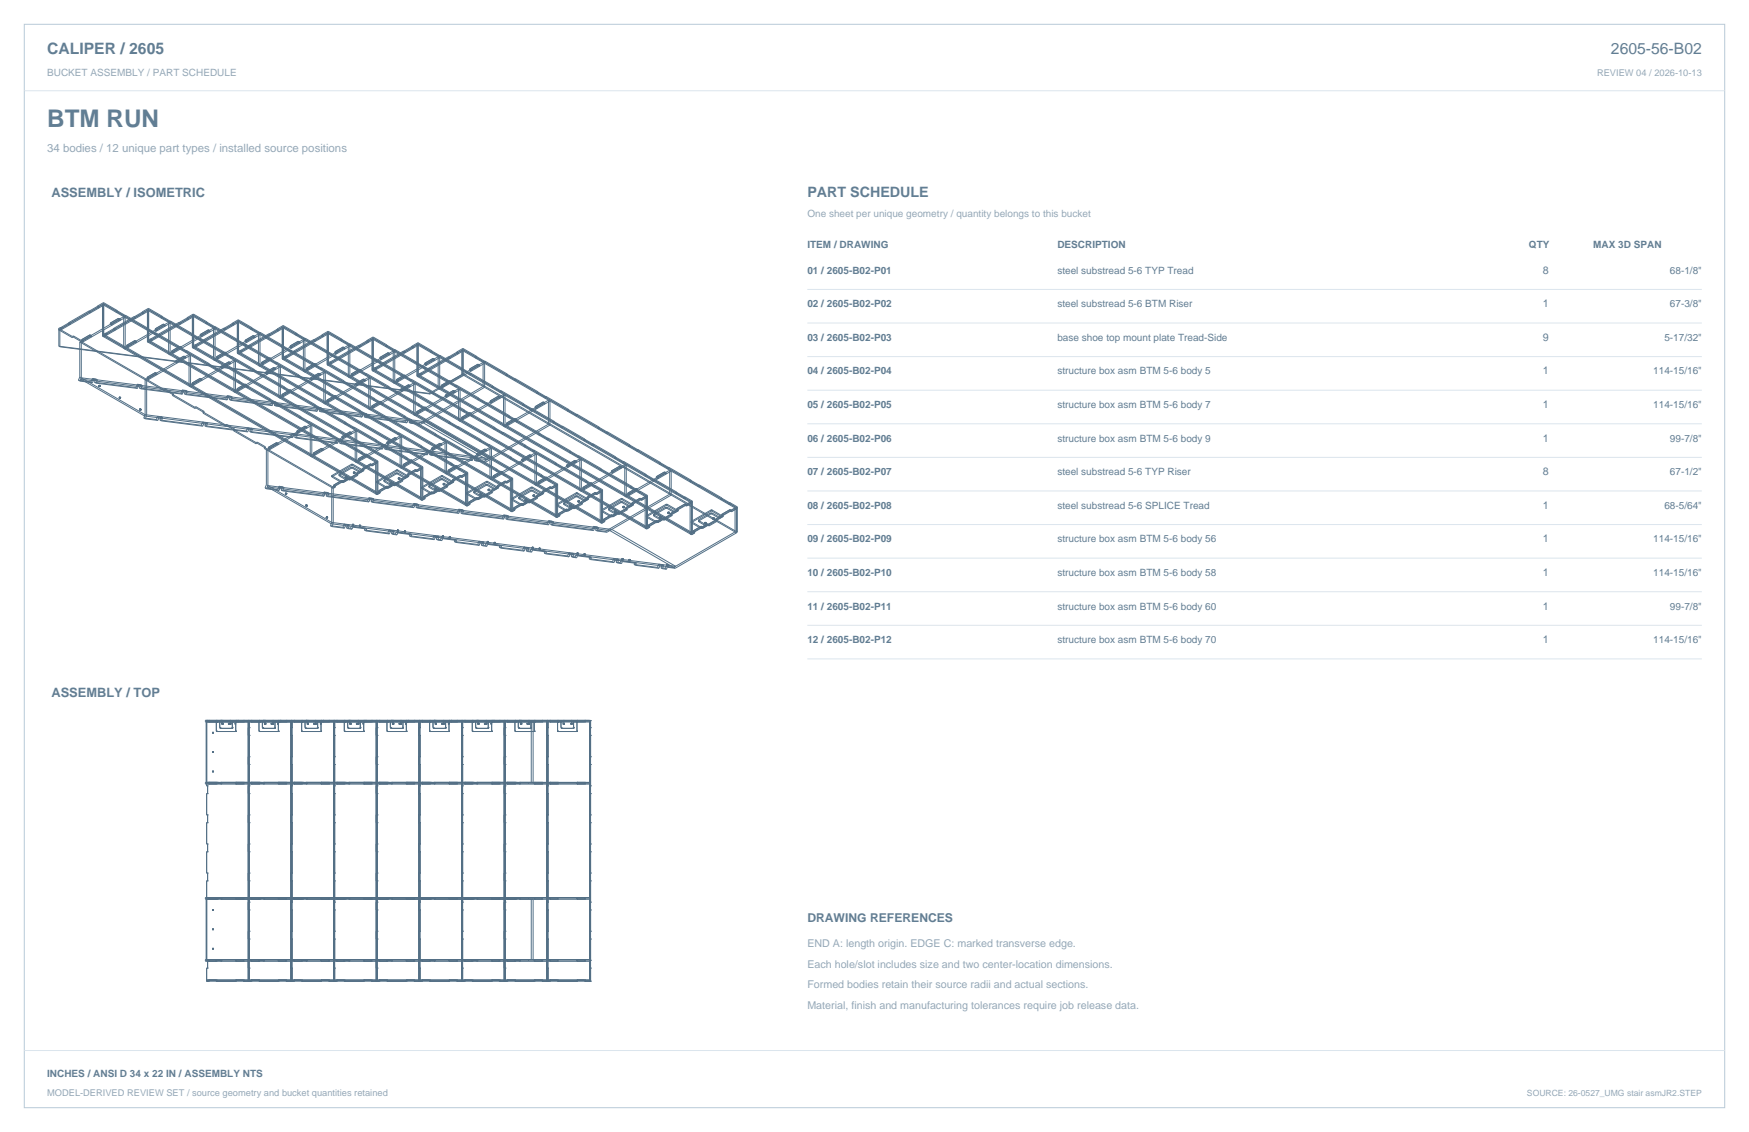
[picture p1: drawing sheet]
<svg xmlns="http://www.w3.org/2000/svg" width="864mm" height="559mm" viewBox="0 0 864 559" stroke-linecap="round" stroke-linejoin="round" font-family="sans-serif">
<defs><g id="words">
<text font-size="12" fill="#617e94" x="23" y="63">BTM RUN</text>
<g font-size="7.8" fill="#617e94">
<text x="23" y="27">CALIPER / 2605</text>
<text x="795" y="27">2605-56-B02</text>
</g>
<text font-size="7.1" fill="#617e94" x="399" y="97">PART SCHEDULE</text>
<g font-size="6.3" fill="#617e94">
<text x="25" y="97">ASSEMBLY / ISOMETRIC</text>
<text x="25" y="344">ASSEMBLY / TOP</text>
</g>
<text font-size="6" fill="#617e94" x="399" y="455">DRAWING REFERENCES</text>
<text font-size="5.6" fill="#93a8b9" x="23" y="75">34 bodies / 12 unique part types / installed source positions</text>
<g font-size="5.3" fill="#617e94">
<text x="762" y="135">8</text>
<text x="762" y="152">1</text>
<text x="762" y="168">9</text>
<text x="762" y="185">1</text>
<text x="762" y="201">1</text>
<text x="762" y="218">1</text>
<text x="762" y="235">8</text>
<text x="762" y="251">1</text>
<text x="762" y="268">1</text>
<text x="762" y="284">1</text>
<text x="762" y="301">1</text>
<text x="762" y="318">1</text>
</g>
<g font-size="5.3" fill="#93a8b9">
<text x="399" y="467">END A: length origin. EDGE C: marked transverse edge.</text>
<text x="399" y="478">Each hole/slot includes size and two center-location dimensions.</text>
<text x="399" y="488">Formed bodies retain their source radii and actual sections.</text>
<text x="399" y="498">Material, finish and manufacturing tolerances require job release data.</text>
</g>
<g font-size="4.9" fill="#93a8b9">
<text x="23" y="38">BUCKET ASSEMBLY / PART SCHEDULE</text>
<text x="399" y="107">One sheet per unique geometry / quantity belongs to this bucket</text>
</g>
<g font-size="4.9" fill="#617e94">
<text x="399" y="122">ITEM / DRAWING</text>
<text x="522" y="122">DESCRIPTION</text>
<text x="755" y="122">QTY</text>
<text x="787" y="122">MAX 3D SPAN</text>
<text x="399" y="135">01 / 2605-B02-P01</text>
<text x="522" y="135">steel substread 5-6 TYP Tread</text>
<text x="825" y="135">68-1/8&quot;</text>
<text x="399" y="152">02 / 2605-B02-P02</text>
<text x="522" y="152">steel substread 5-6 BTM Riser</text>
<text x="825" y="152">67-3/8&quot;</text>
<text x="399" y="168">03 / 2605-B02-P03</text>
<text x="522" y="168">base shoe top mount plate Tread-Side</text>
<text x="822" y="168">5-17/32&quot;</text>
<text x="399" y="185">04 / 2605-B02-P04</text>
<text x="522" y="185">structure box asm BTM 5-6 body 5</text>
<text x="816" y="185">114-15/16&quot;</text>
<text x="399" y="201">05 / 2605-B02-P05</text>
<text x="522" y="201">structure box asm BTM 5-6 body 7</text>
<text x="816" y="201">114-15/16&quot;</text>
<text x="399" y="218">06 / 2605-B02-P06</text>
<text x="522" y="218">structure box asm BTM 5-6 body 9</text>
<text x="825" y="218">99-7/8&quot;</text>
<text x="399" y="235">07 / 2605-B02-P07</text>
<text x="522" y="235">steel substread 5-6 TYP Riser</text>
<text x="825" y="235">67-1/2&quot;</text>
<text x="399" y="251">08 / 2605-B02-P08</text>
<text x="522" y="251">steel substread 5-6 SPLICE Tread</text>
<text x="822" y="251">68-5/64&quot;</text>
<text x="399" y="268">09 / 2605-B02-P09</text>
<text x="522" y="268">structure box asm BTM 5-6 body 56</text>
<text x="816" y="268">114-15/16&quot;</text>
<text x="399" y="284">10 / 2605-B02-P10</text>
<text x="522" y="284">structure box asm BTM 5-6 body 58</text>
<text x="816" y="284">114-15/16&quot;</text>
<text x="399" y="301">11 / 2605-B02-P11</text>
<text x="522" y="301">structure box asm BTM 5-6 body 60</text>
<text x="825" y="301">99-7/8&quot;</text>
<text x="399" y="318">12 / 2605-B02-P12</text>
<text x="522" y="318">structure box asm BTM 5-6 body 70</text>
<text x="816" y="318">114-15/16&quot;</text>
<text x="23" y="532">INCHES / ANSI D 34 x 22 IN / ASSEMBLY NTS</text>
</g>
<g font-size="4.6" fill="#93a8b9">
<text x="789" y="38">REVIEW 04 / 2026-10-13</text>
<text x="23" y="541">MODEL-DERIVED REVIEW SET / source geometry and bucket quantities retained</text>
</g>
<text font-size="4.2" fill="#93a8b9" x="754" y="541">SOURCE: 26-0527_UMG stair asmJR2.STEP</text>
</g></defs>
<path d="M12 12h840v535h-840z" fill="none" stroke="#b8cad8" stroke-width=".49"/>
<g fill="none" stroke="#dbe5ed" stroke-width=".49">
<path d="M12 45h840M399 143h441M399 159h441M399 176h441M399 193h441M399 209h441M399 226h441M399 242h441M399 259h441M399 276h441M399 292h441M399 309h441"/>
<path d="M399 325h441M12 519h840"/>
</g>
<g fill="none" stroke="#536f85" stroke-width=".49">
<path d="M34 159l1 1M34 160h1M34 159v1M35 160l-1-1-4 3M35 160h.1M44 153l1 1M44 154l-13 8M44 153l-10 6M44 153v1M45 154h-1M45 154l6-4 10 6M48 151l1 1"/>
<path d="M49 152l-14 8M51 149l136 79M51 149l-3 2M51 149v17M51 151l-2 1M54 159l1 1M54 159v1M55 159v1l-16 9M55 160v1l-1-1M57 154l1-1v1h-1zM58 153l-1 1 4 2M59 157v1"/>
<path d="M59 157l-5 2M59 158h.1M59 158l3-1v15M59 158l-4 2M59 158l-14 8M61 156h1M61 156v1l1-1M62 156l15 9M62 156h-1M66 157h1M66 156l1 1M66 157l-10 6h1v-1"/>
<path d="M66 156l-10 6M66 156v1M67 157h.1M67 157l-14 8M70 155h1M70 155l3-2 11 6M70 154h1M70 154v1M71 154v1l2-2v16l2-1M71 154l-4 3M71 155l-4 2M71 154v1"/>
<path d="M73 152l26 15v1l-4-3M73 152l-3 2M73 152v16M80 156v1zM80 156v1l4 2v-1v1M81 160l1 1M81 160h1M81 160l-4 2M84 159l15 8M88 159h1M88 160l-10 6M88 159l-10 6"/>
<path d="M88 159v1M89 159v1h-1M92 157h1M92 157l1 1M92 157h.1M93 157l-18 11M93 157v1l3-2v16l1-1M93 157l-4 2M93 158l-14 8M93 157v1M95 156l136 78v16M95 156v16"/>
<path d="M95 156l11 6v-1M95 155l7 4M95 155l-3 2M95 156l-3 1M95 155v16l136 78v-16M95 156h.1M102 159v1zM102 159l4 2M115 160h.1M115 160v1v-1M115 160l-4 2M117 159l136 78v16"/>
<path d="M117 159v15M117 159l-6 3M118 158l10 7 1-1M118 158l6 4M118 158l-3 2M118 158v15l135 79M118 158l-1 1M29 162l7 4M29 162v9M29 171l183 23M29 171h1M30 171l182 23"/>
<path d="M30 162h-1M30 162h.1M30 162h1M30 162l-1 1 7 4M31 162v1l-1-1M31 162l17-11v1l3-2v16M35 160l-5 3v8M36 166v1M36 166l5 3v-1M36 166l45 26M36 166h.1M39 169l42 24"/>
<path d="M39 169v17M40 168v1zM40 168h1M40 168h.1M44 165l1 1M44 165l-4 3M45 166h.1M45 166l-4 2M45 166l-5 3v18M51 165l136 78-1 1zM51 166v-16l135 79M51 166l135 78"/>
<path d="M51 166h.1M52 165h1M52 164l-1 1M52 165l-1 1M52 164v1M52 164l1 1M53 165l17-11v1l3-2v16M53 165l-2 1M53 165h.1M54 160l7-4v16M56 162h1M56 162v1"/>
<path d="M56 162l-4 3h1M57 162l-4 3M61 172h1M63 171v1M63 170v1M63 171l-2 1M63 171l-1 1M67 168v1M67 169l16-10v16l2-1M67 168l-4 2M67 169l-4 2M67 169h.1"/>
<path d="M73 162v1M73 162l4 3M73 168l135 78 2-1v1l-2 1v-16M73 169l135 78M73 169v-16l41 24M73 162h.1M73 168h.1M73 168l136 78v-16M74 167v1l-1 1M75 168l-1-1 1 1M75 168h.1M77 165h.1"/>
<path d="M77 165v-1v1M77 162v1M77 165l15 8M77 163l-14 9M77 163h.1M78 165l1 1M78 166h1M78 165v1M78 165l-5 3M79 166l-4 2M81 160v1l3-1v15l2-1M82 160l-5 3"/>
<path d="M82 161l-5 2M82 160v1M85 173l1 1M85 174h1M85 173v1M86 174h.1M87 178l1 1M88 179l-15 8M88 179h.1M88 171v1zM88 171l4 3M89 171h1"/>
<path d="M89 171l1 1M89 171l-4 2M90 171v1M90 171l-4 3M90 172l-4 2M91 176h1M91 176l1 1M91 176l-4 2M92 177l2-2v16l6-3M92 176v1M92 176l-4 3M92 177l-4 2"/>
<path d="M92 174h.1M92 173v1M92 174l15 8M92 173h.1M95 165v1zM95 172l136 78M96 170l-1 1 135 78 2-1v1l-2 1v-16M96 170h1M96 171l-1 1M96 171h1M96 170v1M97 171h.1"/>
<path d="M97 171l-2 1M97 170v1M99 167v1M99 166h1M99 165l1 1M99 166l6-4v16l2-1M99 165v1M99 166l-14 8M99 168l15 8M99 167l11 7M99 167h.1M100 166h.1"/>
<path d="M100 166l-10 6M101 168v1M101 168h.1M101 168l-4 2v1M101 169v-1l-4 2M101 169l-4 2M103 180v-1v1zM103 163h1M103 163l1 1M103 163l-4 2M103 180l4 2M104 163v1"/>
<path d="M104 164l2-2v16l2-1M104 164l-4 2M104 163l-4 3M106 162l15 8M106 161l11 7M106 161v1M107 176l1 1M107 176v1M107 177h1M108 177h.1M110 174h.1M110 174l4 2z"/>
<path d="M111 163h.1M111 163l-10 5M111 162v1l-14 7M111 174l1 1M111 174h1M111 174l-4 2M111 162v1M111 163l7-4v16l5-3M111 163l-10 6M112 174v1M112 174l-4 3M112 175l-4 2"/>
<path d="M113 179l1 1M113 179h1M113 179l-18 11M113 179l-4 2M113 179h.1M114 179v1M114 179l-4 2M114 180l-14 8M114 177l94 54M114 176v1M114 177l15 8M114 176l11 6"/>
<path d="M114 176h.1M114 177h.1M115 160l-14 8M116 178v15h1M116 178h.1M116 178l-3 1M116 178l-2 2M116 178v16l2-1M117 174l136 79M117 168v1v-1M117 168h.1M117 168v1v-1l4 2"/>
<path d="M119 174h-2M119 173l-2 1 136 78M119 173v1M119 173h.1M121 170v1M121 169h1M121 168h1M121 169l7-4v15l5-3M121 168v1M121 169l-14 8M121 171l15 8h1l-4-2h-1M121 171h.1"/>
<path d="M121 170l12 6M121 170h.1M122 169l6-4v16l6-3M122 168v1M122 169l-10 6M123 171h.1M123 171v1M123 171l-6 3M123 171l-4 2M124 162v1zM124 162l4 3M125 166h1"/>
<path d="M125 166l1 1v-1M125 166l-4 2M126 166l-4 2M128 164v1M128 165l15 8M128 165h.1M129 164l11 7M129 164l-1 1M129 179l1 1v-1M129 179h1M132 177h.1M133 176v1"/>
<path d="M133 176l-1 1M133 165l-10 6M133 165l-14 8M133 177h1M133 177l1 1M133 177h.1M133 177l-4 2M133 165h.1M133 165v1v-1M134 177v1M134 177l-4 2M137 179l14 9h1"/>
<path d="M137 179l11 6M137 179h.1M137 179l-1 1 1-1M137 163h.1M137 163l3-1v16M137 163l-4 2M137 163v-1v1M137 163l-14 9M139 177l136 78M139 177v-15l136 78v15M139 177l1 1M140 171h-1"/>
<path d="M140 171l4 2h-1M140 161l132 76M140 161l10 6M140 161l-3 2M140 161l-17 10M140 161v15M140 161l-7 4M140 176l135 79M140 176l-1 1M141 176v1M141 176l-2 1M141 176h.1"/>
<path d="M141 177l-1 1M143 173v1l1-1M143 171h1M143 171h.1M143 171l-10 6M144 173l14 9h1M144 173l11 6M144 173h-1M144 173h.1M144 171v1l-1-1M145 173v1M146 174h-1"/>
<path d="M146 174l-1-1v1M146 174l-5 2M146 165h1h-1zM146 165l4 2h1M147 165h-1M147 168l1 1M147 169h1M147 168l-4 3M147 169l-4 2M147 168v1M147 169l3-1v15M148 169l3-1v16"/>
<path d="M148 169h.1M148 169l-4 2M148 169l-14 9M150 167v1h1M151 168l14 8v1l1-1M151 167v1M151 167h-1M154 180l4 2h1M154 180h.1M154 180l1-1 4 3M155 179v1M155 179l-1 1"/>
<path d="M155 168l-10 6M155 168l-14 8M155 179l1 1M155 179l-5 4M155 179l-4 3M156 168v1l-1-1M156 168h-1M156 180h.1M156 180l-4 2M159 166h1M159 166l3-2 10 6M160 166h.1"/>
<path d="M160 166l2-1v15h2M160 166l-4 2M160 166l-19 11M160 166l-1-1v1M161 174l1-1v1h-1zM162 179l135 79M162 164v16M162 164l37 22M162 164l-3 2v-1M162 173l-1 1 4 2h1M162 179h.1M162 164l26 15"/>
<path d="M162 164l-21 12M162 164v15M162 179l136 78M163 179h1M163 179h-1M163 179l1 1M164 179v1M165 174l1 1v-1M165 174h1M166 176l14 9M167 176l1 1h-1M167 176v1"/>
<path d="M167 177v-1l-5 4M168 177h.1M168 168l1-1v1h-1zM168 168l4 2h1M169 168h-1M169 172h1M169 171l1 1M169 171l-4 3M169 172l-14 8M169 171v1M169 172l3-2v16l1-1M170 172l3-1v16l1-1"/>
<path d="M170 172h.1M170 172l-18 11M170 172l-4 2M172 170h1M172 170v1l1-1M173 170l14 9M177 171h1M177 170l1 1M177 171l-10 6M177 170l-10 6M177 170v1M177 171l-13 8"/>
<path d="M178 171h.1M178 171l-14 9M181 168l1 1M181 169h1M181 168v1M181 169v-1l-4 2M182 169l2-1v15l2-1M182 169l-4 2M183 176h1v1h-1zM184 167l135 79M184 167v16l1-1M184 167l-6 4"/>
<path d="M184 176l-1 1 4 2h1M184 167l11 6M184 166l7 4M184 167h.1M184 166l-3 2M184 167l-3 2M184 166v16l136 78v-15M187 179h1M188 176v1M188 179l15 9M188 179l11 6M188 179h-1"/>
<path d="M188 179h.1M188 177l-14 9M188 177h.1M189 180h1M191 170v1M191 170l-1 1h1M191 171v-1l4 3M192 174v1M192 174v1l2-2v16l2-1M192 174l-4 2M192 175l3-1v15l1-1M192 175h.1"/>
<path d="M192 175l-19 10M192 175l-4 2v-1M192 175l-4 2M195 173h.1M195 173l15 9v-1M195 173l11 6M200 174h-1l-10 6M200 174l-1-1v1l-10 6v-1l-4 2v1M200 174h.1M200 174l-10 6v-1M203 171v1l3-2v16l6-4v1M203 171h1"/>
<path d="M203 171l-14 8v1M204 172l3-2v16l5-3M204 171v1M204 171l-4 3M204 172l-4 2M206 179v1zM206 179l4 2M206 170v16M206 170l136 78M206 170l11 6M206 169l7 4M206 170h.1"/>
<path d="M206 170l-3 1 1 1M206 169l-3 2M206 169v16l136 78v-16M210 180l6-4v16l6-3M210 180h1M210 179l1 1M210 179v1M210 180l-14 8M211 180h.1M213 173v1v-1M213 173v1M213 173l4 3"/>
<path d="M214 177h1M214 177l1 1M214 177l-4 2M215 178l2-1v15l6-3M215 177v1M215 178l-4 2M215 177l-4 3M217 176h.1M217 176l15 9v-1l-4-2M217 175v1M217 175l11 7M222 176v1l-11 5"/>
<path d="M222 176l-11 6M222 176h.1M222 177h.1M222 176l7-3 10 6M222 176v1M222 177l7-4v12l-17 9M222 177l-10 6M226 174v1zM226 174l-4 2M228 173v12M229 172l116 68M229 172l-3 2"/>
<path d="M229 172v12M235 176v1zM235 176l4 3M236 180l1 1M236 180h1M236 180l-4 2M239 179v-1v1M239 179h.1M239 179l15 8v1h1M239 178v1M39 188h.1M39 188h6"/>
<path d="M39 186l33 19M39 186v2M39 188l7 1M40 187l119 15M40 187l-1 1M45 188l1 1M46 187v2M46 187l-1 1M46 187h2l-1 1M46 188l-6-1 31 18 7 1M46 188h1M46 187v1"/>
<path d="M47 189h.1M47 189l20 2M47 189v-2l1 1-1 1M47 189l21 3M47 188l21 3M49 191h.1M49 190h.1M49 190v1M49 190h1M50 190h-1M50 190h.1M59 197h.1"/>
<path d="M59 196h.1M59 196v1M59 196h1M60 196h.1M60 196l-1 1M67 191l1 1M68 190h1l-1 2M68 190l-1 1M68 190h2M68 191v-1h2v1M68 191h2M69 192h1"/>
<path d="M69 192l20 2M70 190v2M70 190l-1 2M70 192l20 3M70 191l22 3M73 187h.1M73 186v1M73 187h-1v18M73 187l-1 1v17M77 184h.1M77 184v1M77 185l-4 2"/>
<path d="M77 184l-4 2M77 185l16-10v16l2-1M77 184l-4 3M81 192v1M82 192l4 2M82 192h-1M82 192v1M82 193l14 8M82 193h-1M85 195l11 7M86 194l-1 1M89 194l1 1"/>
<path d="M90 193h1l-1 2M90 193h2M90 193l-1 1M90 194v-1h2v1M91 194l1 1M91 194l20 3M92 193v2M92 193l-1 1M92 195l20 2M92 194l21 2h-1M95 189l1 1M95 189v1"/>
<path d="M96 190h-1M99 187h1M99 187l1 1M99 187l-4 2M100 187v1M100 187l-4 3M107 182h.1M107 182v1v-1M107 182l15 9M109 181l1 1v-1M109 181h1M111 197h1"/>
<path d="M112 195l1 1-1 1M112 195l2 1M112 195l-1 2M112 196h1h1M112 196h2M113 197l1 1M113 197l21 3M114 196h1l-1 2M114 196l-1 1M114 198l20 2M114 196l21 3h-1M117 192h1"/>
<path d="M117 193h1M117 192v1M118 192v1M118 189v-1v1zM118 189l4 2M118 189h.1M118 188v1M121 190h1M121 190l1 1M121 190l-4 2M122 190v1M122 191l-4 2"/>
<path d="M122 190l-4 2M122 191h.1M122 191l15 9h1M125 183v-1v1zM125 182v1l4 2M125 182l5 3h-1M129 185v1l1-1M130 185l14 9h1M130 185l11 6M130 185h-1M130 185h.1M131 184l1 1"/>
<path d="M131 184l7-3v15l5-3M131 184h1M131 184h.1M131 184l-14 9M132 184v1M132 185l-10 6M133 197v1l1-1h-1l4 3 1-1v1M134 200h.1M135 198l1 1h-2zM135 199l-1 1M135 181l1 1M135 181l-4 3"/>
<path d="M136 182l2-1v16l6-4M136 182l-4 2M136 182h.1M136 182l-4 3M136 198l1 1-1 1M136 198h-2v2M136 198l-1 2M137 199l20 3M138 200l14 8M139 195l1 1v-1M139 195h1M141 191l-1 1 4 2 1-1"/>
<path d="M141 191l-1 1v-1M141 191l4 3M143 193h1M143 192l1 1M143 192v1M143 192l-4 3M144 193h.1M144 193l-4 2M145 194l14 8M145 193l11 7M145 193v1M148 185l-1 1v-1"/>
<path d="M148 185l-1 1M148 185l4 3M150 183l1 1M151 182l1 1M151 182h1M151 182h.1M152 188l14 9M152 188h.1M152 187l11 7M152 187l-1 1h1M152 187v1M152 182v1"/>
<path d="M152 183l-1 1M153 187h1M153 187h.1M153 187l-10 6M154 187v1l-1-1M155 180l-4 2M157 185l3-2v16l1-1M157 184l-4 3M157 184l1 1M157 185h1M157 184v1M157 185l-4 2"/>
<path d="M158 185l3-1v15l5-3M158 185h.1M158 185l-4 2M158 185l-14 8M159 182l14 9M159 182h.1M159 182l11 6M161 198h1M161 198h.1M162 180l135 78M162 198v1l-1-1M162 194h1l-1 1z"/>
<path d="M162 194h1l4 2-1 1M165 195l1 1M165 195l-4 3M166 196h.1M166 196l-4 2M166 197h.1M167 197l14 8h1l-4-2M167 196l11 7M167 196l-1 1M167 197h-1M167 196v1M169 188h1v1h-1z"/>
<path d="M169 188h1l4 2-1 1zM173 191h.1M173 185h1M173 185l1 1M173 185h.1M174 191l15 8v1M174 190l11 7M174 190l-1 1M174 190v1M174 185v1M175 189l1 1M175 189v1"/>
<path d="M175 190l7-4v16l2-1M176 189v1l-15 8M176 190h-1M177 183v-1l-1 1M177 182l-1 1 4 2M178 182v1M178 182l-5 3M178 183h.1M178 183l-4 2M180 187v1M180 187l-5 2M180 188l3-1v15l1-1"/>
<path d="M180 188h.1M180 188l-4 2M180 188l-14 8M180 185l1-1v1M180 185h1M181 185h-1M181 185l15 8v1M185 197l-1 1M185 197l4 2M185 197h-1l4 2M185 182l-1 1 135 78M185 181l1 1"/>
<path d="M185 181l-1 1 135 78M185 182h1M185 181v1M186 182h.1M188 198v1M188 199l-4 2M188 198l-4 2M188 199h.1M188 199v1h1M189 200l15 8v1v-1M189 199l64 37M189 199h-1"/>
<path d="M189 199v1M190 180v-1l-4 3M190 180l-4 2M192 191v1zM192 191l4 3v-1v1M196 188h.1M196 187v1M196 194l15 8M198 192v1M198 193h.1M198 193l-14 8M199 186l98 57"/>
<path d="M199 185v1M199 185l4 2v1M199 185l4 3M200 185v1M200 185l-4 2M200 186h.1M200 186l-4 2M202 191h1M202 190v1M202 191l2-2v16l2-1M202 190h1M202 190l-4 2"/>
<path d="M202 191l-14 8M202 190v1l3-2v16l2-1M203 190l-5 3v-1M203 191l-5 2M203 190v1M203 188h.1M203 188l15 8M203 187l11 7M203 187v1M206 186l135 78M207 200h.1M207 200l4 2"/>
<path d="M207 184l-1 1 135 78 8-4M207 185l-1 1M207 184v1M207 184l1 1M208 185h-1M210 182l15 9v-1M210 181l11 7M210 181v1M211 180l-11 6M211 182l1 1M211 182h1M211 182h.1"/>
<path d="M212 194h.1M212 182l-4 3M212 182v1M214 194l4 2zM214 194v1v-1M214 194h.1M218 196v1M218 190l1 1M218 197l15 8v1v-1M218 196l11 6M218 196h.1M220 196h1"/>
<path d="M220 195v1M220 196l6-4v16l6-4M220 195l1 1M220 196l-14 8M221 196h.1M221 196l-10 6M221 188v1zM221 188l4 2M221 188h.1M222 189h1M222 188h1M222 188l-4 2"/>
<path d="M222 188v1M223 188v1M223 188l-4 3M224 193h1M224 193l1 1M224 193l-4 2M225 193v1M225 194l2-2v16l2-1M225 194l-4 2M225 193l-4 3M225 190v1zM225 190l15 9"/>
<path d="M225 190l11 6M228 185v-12l136 78M228 185l136 78M228 182v1v-1M228 182h.1M229 184l135 79M229 184l-1 1M232 182l1 1M232 183l7-4v12l-32 18M232 182v1M232 183l-20 11M232 185l15 8v1v-1"/>
<path d="M232 184l11 7M232 184v1M233 183h-1M236 196v1M236 197l4 2M237 181l2-2v12l-31 19M237 180v1M237 180l-4 3M237 181l-14 8M240 199v1v-1M240 199l15 9h1M240 199l12 6"/>
<path d="M240 199h.1M242 198l1 1M242 198h1M242 198h.1M242 198l-10 6M243 199l6-4v16l2-1M243 198v1M243 199l-10 6M243 191l4 2M243 191h.1M246 196l3-1v15l5-3M246 196h1"/>
<path d="M246 196l-4 2M246 196h.1M247 196v1l-1-1M247 196l-4 2M247 193l15 9M247 193h.1M247 193l12 6M250 185l4 2h1v1M250 185h.1M251 185l-1 1v-1M255 188l14 8M258 200l1-1-1 1z"/>
<path d="M258 200l1-1 4 3h-1zM265 194l1-1-1 1zM266 194h-1l4 2h1M268 199h1M268 198l1 1M268 198l-4 3M268 198v1M268 199l-4 2M268 199l3-1v11l-32 19M269 199l-4 2M269 199h.1M269 199l3-1v12l-32 18"/>
<path d="M269 199l-4 3M269 196v1l1-1M270 196l14 9M270 196h-1M270 196h.1M69 202h.1M69 202v1M69 203h.1M69 202h1M70 202h.1M70 202l-1 1M71 206l6 1"/>
<path d="M71 206l1 1M72 205l141 18v1l-2-1M72 205l-1 1M72 207l6 1M72 205v2M77 207l1 1M78 206h2v1M78 206l2 1M79 206l-1-1-1 2M79 206l-1 2M79 206h1M79 207l1 1"/>
<path d="M79 207l20 3M80 208l20 2M80 207l-1-1 21 3M80 206l-1 1M80 206v2M96 201v1M97 201l4 2M97 201l14 9M97 201h-1M97 201l-1 1M97 201h.1M99 210h1"/>
<path d="M100 209l22 3M100 209h2h-1M100 204l11 6M101 209l-1-1-1 2M101 209h2M101 209l-1 1M101 203l-1 1M101 210l1 1M101 210l21 3M102 211l20 2M103 209h-1l-1 1M103 209l-1 2"/>
<path d="M111 210h.1M112 209l4 3M112 209v1M112 210l14 9M112 209l-1 1M112 210h-1M115 213l11 6M116 212l-1 1M122 213h.1M122 212l1-1 1 1M122 212h2M123 212l-1-1v2"/>
<path d="M123 212h2M123 212l-1 1M123 213l21 3M123 213h1M124 213l20 3M124 212l21 3M125 212l-1-1-1 2M125 212l-1 1M126 219h.1M127 218l4 3M127 219h-1M127 218l-1 1"/>
<path d="M127 219l4 2M127 218v1M135 200h1M135 200l21 3M136 200l21 3M137 218v1M137 218v2v-1M137 218l-4 3M137 219l-4 2M144 216h.1M145 215v-1h2l-1 1M145 215h1"/>
<path d="M145 214h-1v2M145 214l2 1M145 214l-1 2M145 216h1M145 216l21 2M146 215h.1M146 215l21 3M146 214l1 1M146 214v1M146 214l-1 2M146 216l21 3M147 213v1v-1"/>
<path d="M147 213h.1M147 215l-1 1M148 206h1l-1 1zM149 206h-1l4 2M151 210v1M151 210l-4 3M151 211l-4 2M152 208h1l-1 1zM153 208l14 9v1l1-1M155 200h1l-1 1zM155 200h1l4 2-1 1zM156 203h1"/>
<path d="M157 201h2l-1 1h-1zM157 201v2M158 203h.1M158 203l20 2M158 201l1 1M158 201v2M158 201h-2v2M158 203l21 3M159 202l20 3M159 202l51 6 31 18-28-3-1 1M159 202l-1 1M159 202v1h1"/>
<path d="M160 203l14 8M160 202l11 7M160 202h-1M160 202v1M163 215l1-1v1h-1zM163 215l4 2M164 215h-1M166 218l1 1M167 217l-1 1M167 218h1M167 217h1M167 217v2"/>
<path d="M168 219h.1M168 219l20 2M168 217l14 9M168 219l21 3M168 218l21 2M169 217l-1 1M169 216l1 1v-1M169 216h1M169 217h-1v2M169 217h-2v1M169 217l-1 2M170 209h1h-1z"/>
<path d="M171 209h-1M171 209l4 2M173 213l1 1M173 213l-4 3M174 214l-4 2M174 211v1l1-1M175 211l15 9M175 211h-1M175 211l11 6M175 211h.1M178 203h.1M178 203h-1"/>
<path d="M178 205l1 1M179 204v1M179 204v2M180 206h1M180 206l20 2M180 204h1v2M180 204h-1l-1 1M180 204v2M181 206l20 3M181 204v1h-2M181 205l20 3M182 206l15 8-4-2"/>
<path d="M182 205l11 6M182 205l-1 1h1M182 205v1M184 201h.1M184 200v1M185 218l1-1 4 3M186 217l-1 1M190 220h.1M190 220l11 6M190 220v1M191 218l1 1M193 212v-1v1z"/>
<path d="M195 216h1M195 216l1 1M195 216l-4 2M196 217l2-1v15l23-13v16l1-1M196 216v1M196 217l-20 11v-15l-22 13v-16l-22 12v18M196 216l-4 3M197 214l15 9M197 214l11 6M197 214v1v-1M197 214h.1M200 206v-1v1z"/>
<path d="M200 206l4 2M200 206h.1M200 208l1 1M201 208h2v-1h-2l-1 1M201 207v1M202 207l-1 2M202 208l1 1M202 208l5 1M203 207l-1 1M203 209l5 1M203 208l6 1 31 18-5-1M203 207v2"/>
<path d="M204 208l15 9-4-2M206 203v1M206 203l1 1M206 204h1M207 204h.1M207 209l1 1M210 201h1M210 201l1 1M210 201l-4 2M211 201v1M211 202l-4 2M211 201l-4 3"/>
<path d="M211 202v1v-1M211 202h.1M211 202l15 9M215 214v1v-1v1M215 215h.1M217 219h1M217 219l3-1v16l1-1M217 219l-19 12v-16l-23 13v-16l-20 12M217 219l-4 2M217 219h.1M218 219v1l-1-1M218 219l-4 3"/>
<path d="M219 217l15 9M222 209v-1v1zM222 208v1l4 2M226 211h.1M226 211l15 9M228 206l1 1M229 207h.1M229 202v1M229 202v1l4 2M229 203l4 2M232 204h.1M232 204l1 1"/>
<path d="M232 204h1M232 204l-4 2M233 204v1M233 205l-4 2M233 204l-4 3M233 205l15 9M233 205l11 6M233 205h.1M237 217v1zM237 217l4 3v-1M241 220h.1M241 220l15 8"/>
<path d="M241 219v1M244 211v1zM244 211l19 12 1-1-4-2h-1M244 211v1M249 213l11 7M249 213l-1 1M250 209l1 1M250 209h1M251 209v1M251 205h1v1h-1zM251 206l1-1 4 3M254 207h1"/>
<path d="M254 207h.1M254 207l-4 2M255 207v1l-1-1M255 207l-4 2M256 208l14 9 1-1-4-2M256 208h-1h1M256 208l11 6M256 208h.1M260 220l-1 1v-1M260 220h-1M262 202v1l1-1M263 202l14 9h1"/>
<path d="M263 202h-1M263 202l11 6M263 202h.1M264 201h1M264 201h.1M264 201l1 1M264 201l-10 6M265 202l-14 8M265 201v1M267 214l-1 1v-1M267 214h-1M271 217l14 8"/>
<path d="M271 216l11 7M271 216l-1 1h1M271 216v1M273 208v1M273 208h1l4 3M273 208l4 3 1-1M274 208l-1 1M274 208h-1M278 211l14 8M278 210l64 37M278 210v1M280 202v1l1-1-1 1 4 2"/>
<path d="M284 205l1-1v1M284 205h1M285 205l14 8M288 217h1l-1 1zM289 217h-1l4 3 1-1M292 219h1v1M292 219v1h1M293 220l14 8M295 211h1l-1 1zM295 211l4 3 1-1M296 211h-1M299 213h1v1"/>
<path d="M299 213v1h1M300 214l15 8M310 220h1h-1zM311 220h-1l5 2M131 221l34 20M131 221l33 19M131 221h.1M132 239l33 19M132 239l-1 2M132 240l119 15M132 240v1M133 221h.1"/>
<path d="M133 221l-1 1v17M133 221v1v-1M155 224h.1M155 224v1v-1M159 221l1 1M159 221l-6 4v-16l-20 12M159 221l-4 3M160 222l-5 2M164 235h.1M164 235l5 3M164 235v1M164 236l5 2"/>
<path d="M165 239v1M165 239l1 1M165 240l-1 1v-1M166 240h.1M167 234l1 1M167 234h1M168 235h-1M168 234h-1M168 234h.1M168 235h.1M168 235l3 2M168 234l3 2v1"/>
<path d="M168 234v1M169 238h.1M169 237l-4 2M169 237l1 1M169 237v1M169 238h1M170 238l-4 2M170 238h.1M170 236h.1M170 235h.1M170 235v1M170 236h1"/>
<path d="M170 235l1 1M171 236h-1M171 235h-1M171 236h.1M171 235h.1M171 235v1M171 237l-2 1v-1M172 236l1 1M172 236l-8 4M172 236v1M172 237h.1M172 236h.1"/>
<path d="M173 231l-5 3M173 231h.1M174 231h-1M174 231h.1M174 229l-10 6M174 229v1M174 230l-10 5M174 230h.1M174 229h.1M174 229l5 3M174 230l5 2M174 231l4 2"/>
<path d="M175 234h.1M175 233h.1M175 233v1M176 234h1M176 234l1 1M176 234v1M176 235l-6 3M176 234h.1M176 235h.1M177 234v1M177 235l-4 2M177 226l1 2v-1"/>
<path d="M177 226l1 1M178 223h1v1h-1zM179 233l-10 5M179 232h.1M179 233h.1M179 232h1M179 231v2M179 231v1M179 223l-1 1 4 2h1M180 232h.1M180 232l-2 1M180 232l-3 2"/>
<path d="M181 224l1 1M181 224l-4 2M182 225h.1M182 225l-4 2M182 226h1M183 230l2-2v16l6-3M183 230l-7 4M183 229l-4 2M183 229l1 1M183 229v1M183 230h1M183 226l4 2"/>
<path d="M183 226h.1M183 226h-1M186 238h.1M186 238l5 3M186 238l5 2M186 229l-2 1M186 229v15M187 228h-1v16l2-1M187 228l-7 4-1-1M187 228l-3 2v-1M187 228v15M188 221l1 1"/>
<path d="M189 220h2v2M189 220l2 1M190 220l-1 2M190 220h-1l-1 1M190 238h.1M190 237h.1M190 237v1M190 221l1 1M190 221l20 3M190 238l3 2M190 237l3 2v1M190 220l15 9v-1"/>
<path d="M191 222l20 3M191 221l-1-1 21 3M191 220v1M191 240l-4 2M191 240v1M191 240h1M193 239h.1M193 238h.1M193 238v1M193 240l-1 1v-1M194 239l-3 2M194 239l-3 1"/>
<path d="M194 239l1 1M194 239v1M194 239h.1M194 240h.1M195 240h-1M195 239h-1M195 240h.1M195 239v1M195 239h.1M195 240v-1l-3 2M195 233l-5 4M195 233v1"/>
<path d="M195 234l-5 3M196 233h-1M196 234h-1M196 233v1M196 234h.1M196 233h.1M196 232l-10 6M196 232v1M196 233l-10 5M196 232h.1M196 232l5 3M196 233l5 2"/>
<path d="M196 234l4 2M196 233l4 3M197 236h.1M197 236v1M197 237h.1M198 236l1 1M198 237l-3 3M198 237h.1M199 237h.1M199 237l-4 3M199 229l1 1M200 236h.1"/>
<path d="M201 226v1zM201 226l4 2M201 235l-10 6M201 235h.1M201 235h1M201 234l1 1M201 234v1M202 235l-2 1M202 235h.1M202 235l-3 2M203 227h1M203 227l1 1v-1"/>
<path d="M203 227l-4 2M204 227l-4 3M205 229l4 2-3 2M205 232l-4 2M205 232h1M205 232l1 1M205 228v1M205 228l4 2M206 232v1M206 232l-4 3M208 220v1zM208 231v16l8-5 1 1"/>
<path d="M208 221v-1l4 3M208 231l-2 2M208 231v16M209 230l-11 6M210 224l1 1M211 222l-1 2M211 223h.1M212 223l-1 2M212 223h1v2M212 223h.1M212 240h.1M212 240v1"/>
<path d="M212 224l20 3M212 224l1 1M212 223l15 9v-1M212 222l11 7M212 222v1M212 223l21 3M213 225l20 2M213 221l1 1M218 236l-6 4M218 236v1M218 237l-6 3M218 236h.1"/>
<path d="M218 237h.1M218 235l-10 5M218 235l-10 6M218 235h.1M218 235l5 2M218 235l5 3M218 237h1M218 236h1M219 236l3 2v1l-3-2M219 236v1M219 239h.1M219 239v1"/>
<path d="M219 240h.1M219 239h1M220 239h.1M220 239h-1M220 239l1 1M220 239v1M220 240l-3 2M220 240h.1M221 240h-1M221 240h.1M221 233h1M221 233l21-12v15h1"/>
<path d="M221 232v1M221 232l1 1M222 233h.1M223 229l4 2M223 238l-10 6M223 237v1M223 238h.1M223 238h1M223 237h1M223 229v1v-1M223 229h.1M224 237v1"/>
<path d="M224 238l-3 2M225 230h1M225 230l1 1v-1M225 230l-4 2M226 230l-4 3M227 232l4 2-3 2M227 235l-4 2M227 235h1M227 235l1 1M227 231v1M227 231l4 2M228 235v1"/>
<path d="M228 235l-4 2M230 234v15l8-5v1M230 223v1M230 223l4 3M231 233l-11 6 1 1M232 227h1M233 225l-1 2M233 226l1-1 1 1M233 226h2M234 226l-1 1M234 226h2l-1 2M234 226h.1"/>
<path d="M234 227l1 1M234 227l5 1M234 226l15 8M234 225v1M235 226l-1 1M235 228h5M239 228h1M239 222l1 1v-1M239 222l-4 2v1h1v-1l4-2M239 222h1M240 239l-6 3M240 239v1"/>
<path d="M240 240l-6 3M240 239h.1M240 240h.1M240 238l-9 5M240 238l-9 6M240 238h.1M240 239h1M240 240h1M240 238h1M241 238h.1M241 239h.1M241 240h.1"/>
<path d="M241 239v1M241 238l4 2M241 238l4 3M241 240l3 2v-1M241 239l3 2M243 236l21-12v15l2-1M243 235h1M243 235v1M244 235v1h-1M245 232l4 2 4 3-3 1M245 232v1zM245 240v1"/>
<path d="M245 240h1M247 233h1M247 233l1 1v-1M247 233l-4 2M248 233l-4 2M249 234h1l-1 1zM249 238l-4 2M249 237l-4 3M249 237l1 1-4 2M249 238h1M249 237v1M250 238h.1"/>
<path d="M252 226h1l-1 1zM252 237v15M253 226h-1l4 3 1-1M253 237v16M253 236l-4 2M253 236v16M256 228h1v1l14 8M256 228v1M258 227v1M258 227h.1M258 228l-15 9v-16l-21 12M258 228l7-4v16l20-12"/>
<path d="M262 224v1M262 224v2v-1M262 224l-4 3M262 225l-4 2M264 223l14 8h1M264 222l11 7M264 222l-1 1h1M264 222v1M266 238h.1M266 238v1v-1M267 235l1-1v1h-1zM268 235h-1l4 2"/>
<path d="M270 235v1M270 235l-4 3M270 236l-4 2M270 236h.1M271 237v1l1-1M272 237l3 2M272 237h.1M272 237h-1M274 229h1l4 2M275 229h-1M275 229h.1M275 239l-3 2"/>
<path d="M275 239l-3 2v-1M275 239v1v15h1M275 239v16M279 231l14 9M279 231l11 6M279 231l-1 1 1-1M279 231h.1M280 230l1 1v-1M281 223h1l-1 1zM281 223h1l4 2h-1M284 227l1 1M284 228h1"/>
<path d="M284 227l-4 3M284 227v1M285 228l2-1v16l16-9M285 228h.1M285 228l-4 2h-1M285 225v1h1M286 226l14 8h1M286 225l11 6M286 225l-1 1M286 225v1M290 237l-1 1M290 237l4 3"/>
<path d="M292 238l1 1M292 238l-4 3M293 239l-4 2M293 240v1l1-1M294 240h.1M294 240l4 2M294 240h-1M297 231l-1 1M297 232l4 2M300 234v1l1-1M301 234l15 9M301 234l11 6"/>
<path d="M301 234h.1M302 232l1 2M302 232l1 1M303 233v1M303 226l1-1-1 1 4 2M306 231l2-2v16l23-13v12l-32 18M306 230l1 1M306 231h1M306 231l-20 11v-16l-16 10M306 230l-4 2M306 230v1M307 231l2-1v15l16-9"/>
<path d="M307 231l-4 2M307 231h.1M307 231l-4 3M307 228h1M307 228v1l1-1M308 228l15 9M308 228l-1 1M308 228h-1M315 222v1M315 223l15 8M315 222h.1M319 235h.1"/>
<path d="M319 235v-1v1M319 235l4 2M319 234v1M323 237l15 9M324 235l1 1M324 235v1M325 236h.1M326 229v-1v1l4 2M328 233l1 1M328 233h1M328 233l-4 2M329 234l2-1v11l-31 19"/>
<path d="M329 233v1M329 233l-4 3M329 234l-4 2M330 231h.1M330 231v1v-1M330 231l15 9M341 237v1zM341 237l4 3v-1M341 237h.1M345 240l15 8M345 239l11 7M345 239v1"/>
<path d="M131 241h1M131 241l6 1M132 241l6 1M137 242h1M138 240v2M138 240l-1 2M138 240h2v1M138 241l-6-1 32 19 6 1M138 241h2M138 240v1M139 242v-2l1 1v1M139 242h1"/>
<path d="M139 242l20 3M140 242l20 3M140 241l20 3M141 244h.1M141 243h.1M141 243v1M141 243l1 1M141 243h1M142 244h.1M142 243l-1 1M142 243h.1M142 243v1"/>
<path d="M151 250h.1M151 249h.1M151 249v1M151 249h1M152 249h-1M152 249h.1M152 249l-1 1M159 245h1M160 243h1l-1 2M160 243l-1 2M160 243h2M160 244v-1h2v1"/>
<path d="M160 244h2M161 245h1M161 245l20 2M161 256h.1M161 255h.1M161 255v1M161 256h1M161 255h1M162 255l-1 1M162 256h.1M162 255h.1M162 243v1v1"/>
<path d="M162 243l-1 2M162 255h-1M162 245l20 3M162 244l21 3h-1M163 260h6M163 260h1M164 258l141 18v1M164 258l-1 2M164 260l6 1M165 241v17M165 258l-1 2M165 240h1"/>
<path d="M165 240l-1 1v17M166 240l-1 1M170 260h2M170 260v-1h2v1M171 259l-1 2M171 259h-1l-1 1M171 259h1M172 260h-1l21 2M172 259l-1 2M172 259v2M174 259h.1M174 259v1"/>
<path d="M174 260h.1M174 259h1M175 259h.1M175 259l-1 1M177 260h.1M177 260h1M178 259h.1M178 260h.1M178 259l-1 1M178 259v1M181 247l1 1M182 246h1l-1 2"/>
<path d="M182 246h2M182 246l-1 1M182 247v-1h2v1M182 247h2M183 248h1M183 248l21 2M184 246h1l-1 2M184 246l-1 2M184 248l20 3M184 247l21 3-1-1M187 242l1 1M188 243l-2 1"/>
<path d="M188 243h.1M191 241h.1M191 240h.1M191 241h1M192 240l-4 3M192 240v1M204 250v1M204 249h1l-1 2M204 249h2M204 249v1M204 249h1h1v1M204 249l2 1"/>
<path d="M205 250l1 1M205 250l21 3M206 249l-1 1M206 249h1l-1 2M206 251l21 2M206 250l21 2M208 241h.1M208 240v1M208 240h.1M208 241l5 2M208 241l5 3M209 245l1 1"/>
<path d="M210 246l-2 1M210 246h.1M212 241h.1M212 241l4 2M212 240l4 2M213 243v1M213 244h.1M213 243h.1M213 243l-4 2M213 243h1M213 243l1 1M214 243l-4 3"/>
<path d="M214 243v1M215 241h.1M215 242h.1M215 241v1M215 241l1 1M215 241h1M216 242h-1M216 241h-1M216 241v1M216 242h.1M216 241h.1M216 242l-2 1v1l2-1"/>
<path d="M216 242v1M216 242h1M217 242h.1M217 243v-1l-3 2M220 240h1M221 240l-4 3M226 253h1M226 251l1 1v1M226 251l2 1M226 251v2M227 252h2h-1M227 252h1"/>
<path d="M228 253v1M228 253l20 3M228 252h1l-1 2M228 252v1M228 254l21 2M228 252l21 3M230 244h1M230 243h.1M230 244h.1M230 243h1M231 244h.1M231 244h-1"/>
<path d="M231 243h.1M231 243h-1M231 243l4 3M231 244l4 3M231 248h1M231 248l1 1M232 249l-1 1M232 248v1M234 243h.1M234 243v1M234 242v1M234 243l4 2"/>
<path d="M234 244l4 2M234 242v2M234 242h.1M235 246v1M235 247h.1M235 246h.1M235 246l-4 2M235 246h1M235 246l1 1M236 247h-1M236 247h.1M236 246l-4 2"/>
<path d="M236 246v1M237 244v1M237 244h.1M237 245h.1M237 244h1M238 244v1M238 244h.1M238 245h-1M238 244h-1M238 245h.1M238 245l-2 1v1l2-1M238 245v1"/>
<path d="M238 245h1M238 245l-2 2M239 245h.1M239 245l-3 2M241 242h.1M241 241v1M241 241h.1M241 242h1M241 241h1M242 242h.1M242 241v1M242 241h.1"/>
<path d="M242 242h-1M242 242l1 1M243 242l-4 3M243 242v1M243 243l-4 2M243 243h.1M243 242h.1M245 240h.1M245 241l-7 4M245 240l-3 2M245 241h.1M245 240l1 1"/>
<path d="M246 241v-1l-2 1M246 241l-3 2M246 240v1M248 256h1M249 254v1v1M249 254h1M249 254l-1 2M249 255v-1l2 1h-1M249 255h1M250 256h.1M250 256l20 3M250 254l1 1"/>
<path d="M250 254v2M250 256l21 3M250 255l21 3M251 255l51 6M251 255l-1 1M252 252l1 1M253 247h.1M253 246h.1M253 246l4 3M253 247l4 3M253 252h.1M254 251v1"/>
<path d="M254 252l-1 1M256 246h.1M256 245v1M256 245h.1M256 246l4 2M257 249v1M257 250h.1M257 249h.1M257 249h1M257 250h1M258 250h.1M258 249h.1"/>
<path d="M258 248l-4 3M258 248v1M258 248v2M258 249v1M259 247h.1M259 247h1M260 246l-1 1M260 246v1M260 247h.1M260 246h.1M260 248l-7 4M261 247v1"/>
<path d="M261 247l-9 5M261 248h.1M261 247h.1M261 248l-3 1M262 242l-6 3M262 243l-6 3M262 242h.1M262 242v1M262 242h1M262 240l-9 6M262 241l-9 6M262 240v1"/>
<path d="M262 241h.1M262 240h.1M263 241h-1M263 240h-1M263 242h.1M263 240v1M263 240h.1M263 241h.1M263 240l4 3M263 241l4 3M263 242v1M263 242l4 2"/>
<path d="M263 243l4 2M263 245h.1M263 244h.1M263 244v1M263 245h1M264 245h.1M264 244h-1M264 244v1M264 244h.1M264 245h-1M265 245l9-6v16l13-7M265 245h.1"/>
<path d="M265 245v1M265 245l-4 2M265 246h.1M265 246l-4 2M267 244l1-1v1l-1 1M267 244v1M267 244l-9 6M267 243v1M267 243h.1M267 244h.1M268 244h-1M268 243h-1"/>
<path d="M268 244h.1M268 243h.1M268 243v1M268 244l-3 1M270 259h1M271 257h1l-1 2M271 257h2M271 257l-1 2M271 258h2M271 257v1M272 240l-4 3M272 240v1l-4 2"/>
<path d="M272 259h1M272 259l20 2M273 257v1v1M273 257l-1 2M273 259l20 3M273 258h.1M273 257v1M273 258l20 3M275 250h.1M275 249v1M275 249h.1M275 249l5 3"/>
<path d="M275 250l5 2M275 255h.1M276 254v1M276 254h.1M276 255h-1M278 249h.1M278 248h.1M278 249h1M278 248l1 1M278 248v1M279 249h.1M279 249h-1"/>
<path d="M279 248h-1M279 249l3 2M279 248v1M279 248h.1M280 252h.1M280 251l-4 3M280 251l1 1M280 251v1M280 252h1M281 252l-6 3M281 252h.1M281 250h.1"/>
<path d="M281 249v1M281 249h.1M281 250h1M282 250h.1M282 250h-1M282 249h-1M282 249h.1M282 249v1M282 251l-2 1 2-1M282 251h.1M283 250v1M283 251h.1"/>
<path d="M283 250h.1M284 251l-3 1M284 251h-1l-3 1M284 245l-5 3M284 245l-5 4M284 245h.1M285 245h.1M285 245h-1M285 243l-10 6M285 244l-10 5M285 243h.1M285 243v1"/>
<path d="M285 244h.1M285 243l5 3M285 244l5 3M285 245l4 2M285 247h.1M285 247h1M285 248h.1M285 247v1M285 248h1M286 247h-1M286 248h-1M286 247h.1"/>
<path d="M286 248h.1M286 247v1M287 248l9-6v16l9-5 1 1M287 248h1M287 248l1 1M287 248h.1M287 249l-4 2M287 248l-4 2M287 248v1M287 249h.1M288 248v1M288 249l-4 2"/>
<path d="M288 241l1 1v-1M288 241h1M289 247l1-1-3 2M290 246v1M290 246h.1M290 247h.1M290 246h1M290 245v2M290 245l1 1M291 246l-3 2M291 246h.1M293 260h1l-1 2"/>
<path d="M293 260h2v1M293 260l-1 1M294 243l1 1-4 2M294 243l-4 2M294 243v1M294 244h1M297 252h.1M297 252l5 3M297 243l-2 1M297 243v15M298 242l-3 1v1M298 242l-1 1v15l2-1"/>
<path d="M298 257l-1 1M298 242l-3 2M298 242v15M298 256l1 1M299 257l-2 1M301 252h.1M301 251h.1M301 251v1M301 252l3 2v-1M301 251l3 2M302 255h.1M302 254l-4 2"/>
<path d="M302 254l1 1M302 254v1M302 255h1M303 254v1M304 252h.1M304 253h.1M304 252v1M304 253l-7 5M305 253v1M305 254h.1M305 253h.1M306 253v1"/>
<path d="M306 253h-1M306 253l-3 2M306 248l-5 3M306 248h.1M307 248h-1M307 248h.1M307 246l-10 6M307 247l-10 5M307 246h.1M307 246v1M307 247h.1M307 246l5 3"/>
<path d="M307 247l5 2M307 248l4 2M308 251h.1M308 250h.1M308 250v1M309 251h1M309 251l10-6v16l8-5 1 1M309 251l1 1M309 251v1M309 252l-4 2M309 251h.1M309 251l-3 2"/>
<path d="M310 251v1M310 252l-4 2M311 250h.1M311 250l2-1-2 1M312 250l-10 5M312 249h.1M312 249v1M312 249l-3 2M312 250h.1M312 248l1 1M312 240v1M312 240l-1 1h1"/>
<path d="M312 240l4 3M313 249l-3 2M313 249h.1M314 241l1 1M314 241l-4 2M314 241v1M315 242l-4 2-1-1M315 242h-1M316 243h.1M316 243l4 2-3 2v-1l3-1M316 246l-4 2M316 246h1"/>
<path d="M316 246l1 1M316 242v1M316 242l4 3M317 246l-4 3M317 246v1M319 245v16l2-1M319 255h.1M319 255l5 2M319 255l5 3M319 246l-2 1M319 246v15M320 259l1 1"/>
<path d="M321 260h.1M323 255h.1M323 254h.1M323 254v1M323 255l4 2M323 254l4 2M324 257v1M324 258h.1M324 257h.1M324 257l-4 2M324 257h1l-4 3M324 258h1"/>
<path d="M326 256h.1M326 255h.1M326 255v1M327 256l-2 1v1M327 257l-2 1M327 256v1M327 256h.1M327 256h1M328 256h.1M328 256v1M329 250l-6 4M329 251l-6 3"/>
<path d="M329 250h.1M329 251h.1M329 250v1M329 249l-10 6M329 249h.1M329 249l5 3M329 251h1M329 250h1M330 250v1M330 250l3 2M330 251l3 2M330 253v1"/>
<path d="M330 253h.1M330 254h.1M330 253h1M331 253h.1M331 253l-1 1M331 253h-1M331 253l1 1M331 254h1M331 253l10-5v16M331 253v1M331 254l-6 4M331 254l-7 4"/>
<path d="M331 254h.1M332 254h.1M332 254l-4 3M333 252v1M334 243v1zM334 252h.1M334 252l-3 1M334 252l-3 2M334 251l1 1M334 243l4 3v-1M335 251v1l-2 1M335 252l-3 2"/>
<path d="M338 246v-1v1M338 246h.1M338 249l-4 2M338 249l1 1M338 246l4 2M341 258h.1M341 257h.1M341 257v1M341 258l5 2M341 258l5 3M342 248l-3 2M342 248v16h-1"/>
<path d="M342 248h-1v16M342 247l-9 5M342 248l-3 2v-1M345 257h.1M345 257v1M345 258h.1M345 258l4 2M345 257l4 2v1M345 256v2M345 256v1M346 260l-4 2M346 260h1"/>
<path d="M346 260v1M348 259h.1M348 258h.1M348 258v1M348 258h1M349 258v1M349 258h.1M349 259h-1M349 258h-1M349 259h.1M349 260l-2 1M349 259h1"/>
<path d="M349 259l1 1M349 259l-3 2M350 259h.1M350 259l-3 2M350 259v1M351 253l-6 3M351 254l-6 3M351 253h.1M351 254h.1M351 253v1M351 252l-10 6M351 252l-10 5"/>
<path d="M351 252h.1M351 252h1M351 254h1M351 253h1M352 252l4 2M352 252h.1M352 252l4 3M352 254h.1M352 253v1M352 253h.1M352 253l3 2v1M352 254l3 2"/>
<path d="M352 256h.1M352 255v1M352 255h.1M352 256h1M352 255l1 1M353 256h.1M353 256h-1M353 257h1M353 256l1 1M353 256v1M353 257l-4 2M354 256v1"/>
<path d="M354 257l-4 2M354 257h.1M354 256h.1M354 257l-4 3M356 246v1zM356 246l4 2v1zM356 254v1M356 255l-3 2M356 254h.1M356 255h.1M356 254l1 1M356 254h1"/>
<path d="M357 254v1l-2 1M357 255l-3 2M357 254v1M360 249l4 2-3 2v-1l3-2M360 252l-7 4M360 252l1 1M360 252h1M360 252h.1M360 252l-4 2M360 252l3-1v12l-30 17M360 248l4 2M360 248v1v-1"/>
<path d="M360 248h.1M361 252l-4 2M361 252v1M364 251v12M364 251l-3 2M364 250v13M169 260l1 1M171 261h2M171 261h1M172 261h2M173 261h1M174 260l7 1"/>
<path d="M174 260v1M174 260h-1v1M180 262l12 1M180 262h1M181 262l11 2M181 261h-1v1M181 261v1M192 263v1M192 262l22 3M192 262h1h1M193 262h2M193 262h-1v1"/>
<path d="M193 262l-1 2M193 263l2 1M193 263l1 1M194 262h1M194 262l-1 1M194 264h2M195 262l-1 2M195 264h1M196 262h.1M196 263l7 1M196 263l-1 1M196 263v1"/>
<path d="M196 262h1M197 262h.1M197 262h-1M200 263h.1M200 262h.1M200 262v1M202 264l12 2M202 264l1 1M203 265l11 1M203 264h-1M203 264v1M214 266h.1"/>
<path d="M214 265h2M214 265h1h1M215 265h2M215 265l-1-1v2M215 265l-1 1M215 266h2M215 266l1 1M216 267h2M216 265l21 3M217 265h-1l-1 1M217 265l-1 2M217 266l1 1"/>
<path d="M218 265h.1M218 265h1M219 265h.1M219 264l-1 1M219 266l-1-1-1 1M219 266l6 1M219 266l-1 1M219 264h.1M219 265h-1M219 264v1M222 265h.1M222 265v1"/>
<path d="M222 266h.1M223 265h.1M223 265h-1M224 267l12 2M224 267l1 1M225 268l12 1M225 267v-1l-1 1M225 267v1M236 269h1M237 268h1M237 268v-1l2 1h-1M237 268h2"/>
<path d="M237 268v1M237 268v-1l-1 2M238 269h2M238 269h.1M238 269l2 1M238 268l21 3M239 268l-1-1v2M239 268l-1 1M240 269v1M240 268h.1M240 268h1M241 268h.1"/>
<path d="M241 267l-1 1M241 269l-1-1v1M241 269l7 1M241 269l-1 1M241 267h.1M241 267v1M244 268h.1M244 268h1M245 268h.1M245 268h-1M246 270l12 2M246 270l1 1"/>
<path d="M247 271l12 1M248 270l-1-1-1 1M248 270l-1 1M258 272h1M258 272l1-2v2M259 271h2M260 272h2M260 272h1M261 272l2 1M261 271h-1l21 3M261 270v1M261 271l-1-1v2"/>
<path d="M261 271l-2-1v1M261 271v1M262 272l1 1M263 271h.1M263 270h.1M263 270v1M263 272l-1-1v1M263 272h7M263 272v1M266 271h.1M266 270v1M266 270h.1"/>
<path d="M266 271h1M266 270h1M267 271h.1M267 270v1M267 270l-1 1M267 271h-1M269 273l11 1M269 273h.1M269 273l12 2M270 272h-1v1M270 272l-1 1M280 274l1 1"/>
<path d="M281 273h1M281 273l-1 1M281 274h2M281 273v1M282 273h1M282 273l-1 2M282 275h2M282 275h1M283 275h2M283 274h-1l21 3M283 273v1M283 273l-1 2"/>
<path d="M283 273v2M284 275h1M285 273v1M285 273h.1M285 274h.1M285 274h-1v1M285 274v1M285 274l7 1M285 273h1M286 273l-1 1M286 273h.1M288 274h.1"/>
<path d="M288 274h1M289 274h.1M289 273h.1M289 273l-1 1M289 273v1M291 276l11 1M291 276h1M292 276l11 2M292 275h-1v1M292 275v1M292 261l1 1M293 261h2"/>
<path d="M293 260v1M294 262h1M294 262h5M294 262l1-2v1v1M295 262l5 1M295 261l6 1M299 262l1 1M301 262l32 19M302 261l-1 1M302 261l32 19M302 277l1 1M303 277h2"/>
<path d="M303 276v1M304 276l-1 2M304 276h-1l-1 1M304 276h2M304 277l2 1M304 277l1 1M305 276h1M305 276l29 4M305 276l-1 1M305 278h2M305 277l20 2M306 276l-1 2"/>
<path d="M306 278h1M307 276h.1M307 277l-1 1M307 277l7 1M307 277v1M307 276v1M307 277h.1M307 276h1M307 276l1 1M308 277h-1M308 276h-1M308 276h.1"/>
<path d="M308 277h.1M310 277h.1M310 277h1M311 277h.1M311 276h.1M311 276l-1 1M311 276v1M313 279l12 1M313 279h1M314 279l11 2M314 278h-1v1M314 278v1"/>
<path d="M321 260l-2 1M325 279l2 1M325 279h1h1v1M326 279h2M326 279l-1-1v2M326 279l-1 2M327 280v-1l6 1M328 279h-1l-1 1M328 279l-1 2M329 279h.1M329 279h1M329 278h.1"/>
<path d="M329 278v1M329 278h1M330 278h.1M330 279h-1M330 278l-1 1M330 278v1M330 279h.1M334 280h-1M342 263h1M342 262l1 1M342 262v1M342 263l-1 1"/>
<path d="M343 262v1M343 263l-2 1M343 263h.1M346 261h.1M346 260h.1M346 260l1 1M347 260v1M347 260l-4 3M364 263l-31 18M364 263h.1M325 280v1M326 280l2 1"/>
<path d="M326 280l1 1M327 281h2M328 281h1M329 280l4 1M329 280l-1 1M329 280v1M102 356v30M102 356h.1M102 356h1M102 356v32M103 356h.1M107 356h.1"/>
<path d="M107 357h.1M107 356v5M107 356v1M107 356h1M108 356h.1M108 359h.1M108 356v3M108 359h1M109 359h.1M109 359v1M109 360h.1M109 356h.1"/>
<path d="M109 360h5M109 357h.1M109 357h1M110 357h.1M110 357h-1M110 356h-2M110 357v1M110 356h.1M110 358h.1M110 356h3M111 356h.1M113 357h.1"/>
<path d="M113 357v1M113 358h.1M113 356h.1M113 356h1M113 357h1M113 358h1M114 356h.1M114 358h.1M114 357h.1M114 357v1M114 360h.1M115 359h.1"/>
<path d="M115 359l-1 1M115 356h.1M115 356v3M115 356h1M116 357h1M116 357h.1M116 356h.1M116 356v1M116 356v5M117 357h-1M117 357h.1M117 356h.1"/>
<path d="M118 356h.1M120 356h.1M120 356h4M123 356h.1M123 359h.1M123 356v128M124 356h.1M128 356h.1M128 357h.1M128 356v5M128 356v1M128 356h2"/>
<path d="M129 356h.1M130 356h.1M130 359h.1M130 356v3M130 359v1M130 360h.1M130 360h5M131 357h.1M131 356h-2M131 357v1M131 356h.1M131 358h.1"/>
<path d="M131 356h3M132 356h.1M134 357h.1M134 357v1M134 356h.1M134 356h1M134 358h.1M134 358h1M135 357h-1M135 356h.1M135 358h.1M135 357h.1"/>
<path d="M135 357v1M135 360h.1M136 360h.1M136 360h-1M136 359h.1M136 359v1M136 356h.1M136 356h1M136 356v3M137 357h1M137 357h.1M137 356h.1"/>
<path d="M137 356v1M137 356v5M138 357h-1M138 357h.1M138 356h.1M139 356h.1M141 356h.1M141 356h4M144 356h.1M144 359h.1M144 356v128M145 356h.1"/>
<path d="M149 356h.1M149 357h.1M149 356v5M149 356v1M149 356h2M150 356h.1M151 356h.1M151 359h.1M151 356v3M151 359v1M151 360h.1M151 360h5"/>
<path d="M152 357h.1M152 356h-2M152 357v1M152 356h.1M152 358h.1M152 356h3M153 356h.1M155 357h.1M155 356h.1M155 357h1M155 356h1M156 357h.1"/>
<path d="M156 357h-1M156 357v1M156 358h.1M156 356h.1M156 360h.1M157 360h.1M157 360h-1M157 359h.1M157 359v1M157 356h.1M157 356h2M157 356v3"/>
<path d="M158 357h1M158 357h.1M158 356h.1M158 356h1M159 356h.1M159 356v1M159 357h.1M159 356v5M159 357h-1M160 356h.1M162 356h.1M162 356h4"/>
<path d="M165 356h.1M165 359h.1M165 356v128M166 356h.1M170 356h.1M170 357h.1M170 356v5M170 356v1M170 356h2M171 356h.1M172 356h.1M172 359h.1"/>
<path d="M172 356v3M172 359v1M172 360h.1M172 360h5M173 357h.1M173 356h-2M173 357v1M173 356h.1M173 358h.1M173 356h4M174 356h.1M176 357h.1"/>
<path d="M176 357h1M177 357h.1M177 357h-1M177 357v1M177 358h.1M177 356h.1M177 360h.1M178 360h.1M178 360h-1M178 359h.1M178 359v1M178 356h.1"/>
<path d="M178 356v3M178 356h2M179 357h1M179 357h.1M179 356h.1M179 356h1M180 356h.1M180 356v1M180 357h.1M180 356v5M180 357h-1M181 356h.1"/>
<path d="M183 356h.1M183 356h4M186 356h.1M186 359h.1M186 356v128M187 356h.1M191 356h.1M191 357h.1M191 356v5M191 356v1M191 356h2M192 356h.1"/>
<path d="M193 356h.1M193 359h.1M193 356v3M193 359v1M193 360h.1M193 360h5M194 356h.1M194 357h.1M194 356h-2M194 357v1M194 358h.1M194 356h4"/>
<path d="M195 356h.1M197 357h1M197 357h.1M198 357h-1M198 357h.1M198 357v1M198 358h.1M198 356h.1M198 360h.1M199 360h.1M199 360h-1M199 359h.1"/>
<path d="M199 359v1M199 356h.1M199 356v3M199 356h2M200 357h1M200 357h.1M200 356h.1M200 356h1M201 357h.1M201 357h-1M201 356h.1M201 356v1"/>
<path d="M201 356v5M202 356h.1M204 356h.1M204 356h4M207 356h.1M207 359h.1M207 356v128M208 356h.1M212 356h.1M212 357h.1M212 356v5M212 356v1"/>
<path d="M212 356h2M213 356h.1M214 356h.1M214 359h.1M214 356v3M214 359v1M214 360h.1M214 360h6M215 356h.1M215 357h.1M215 356h-2M215 357v1"/>
<path d="M215 358h.1M215 356h4M216 356h.1M217 356h.1M218 357h1M218 357h.1M219 357h-1M219 357h.1M219 356h.1M219 357v1M219 358h.1M220 360h.1"/>
<path d="M220 359h.1M220 359v1M220 356h.1M220 356h2M220 356v3M221 357h1M221 357h.1M222 357h.1M222 356h.1M222 356v1M222 356v5M222 357h-1"/>
<path d="M223 356h.1M226 356h.1M226 356h3M228 356h.1M228 359h.1M228 356v128M229 356h.1M233 356h.1M233 357h.1M233 356v5M233 356v1M233 356h2"/>
<path d="M234 356h.1M235 356h.1M235 359h.1M235 356v3M235 359v1M235 360h.1M235 360h6M236 356h.1M236 357h.1M236 356h-2M236 357v1M236 358h.1"/>
<path d="M236 356h4M237 356h.1M238 356h.1M239 357h1M239 357h.1M240 357h-1M240 357h.1M240 356h.1M240 357v1M240 358h.1M241 360h.1M241 359h.1"/>
<path d="M241 359v1M241 356h.1M241 356v3M241 356h2M242 357h1M242 357h.1M243 357h.1M243 357h-1M243 356h.1M243 356v1M243 356v5M244 356h.1"/>
<path d="M247 356h.1M247 356h3M249 356h.1M249 359h.1M249 356v128M250 356h.1M254 356h.1M254 357h.1M254 356v5M254 356v1M254 356h2M255 356h.1"/>
<path d="M256 356h.1M256 359h.1M256 356v3M256 359v1M256 360h.1M256 360h6M257 356h.1M257 357h.1M257 356h-2M257 357v1M257 358h.1M257 356h4"/>
<path d="M258 356h.1M259 356h.1M260 357h1M260 357h.1M261 357h.1M261 357v1M261 358h.1M261 356h.1M262 360h.1M262 359h.1M262 359v1M262 356h.1"/>
<path d="M262 356v3M262 356h2M262 356v30M263 356v30M264 356h.1M264 356v1M264 357h.1M264 356v5M268 356h.1M268 356h3M270 356h.1M270 359h.1"/>
<path d="M270 356v128M270 359h1M271 356h.1M271 359h.1M271 356v128M275 357h.1M275 356h.1M275 356v5M275 356v1M275 356h2M276 356h.1M276 356h-1"/>
<path d="M277 356h.1M277 359h.1M277 356v3M277 359v1M277 360h.1M277 360h6M278 357h.1M278 357v1M278 358h.1M278 356h.1M278 356h4M282 357h.1"/>
<path d="M282 356h.1M282 357v1M282 358h.1M283 360h.1M283 359h.1M283 359v1M283 356h.1M283 356v3M283 356h2M285 356h.1M285 356v1M285 357h.1"/>
<path d="M285 356v5M289 356h.1M289 356h3M291 359h.1M291 356h.1M291 356h-190h190M291 356v128M291 359h1M292 356h.1M292 359h.1M292 356v128M105 371h.1"/>
<path d="M105 362h.1M107 361h.1M107 361h9M116 361h.1M123 374h.1M123 377h.1M123 363h.1M128 361h.1M128 361h9M137 361h.1M144 374h.1M144 377h.1"/>
<path d="M144 363h.1M149 361h.1M149 361h9M158 361h.1M159 361h-1M159 361h.1M165 374h.1M165 377h.1M165 363h.1M170 361h.1M170 361h9M179 361h.1"/>
<path d="M180 361h.1M180 361h-1M186 374h.1M186 377h.1M186 363h.1M191 361h.1M191 361h9M200 361h.1M201 361h.1M201 361h-1M207 374h.1M207 377h.1"/>
<path d="M207 363h.1M212 361h.1M212 361h10M222 361h.1M228 374h.1M228 377h.1M228 363h.1M233 361h.1M233 361h10M243 361h.1M249 374h.1M249 377h.1"/>
<path d="M249 363h.1M254 361h.1M254 361h10M264 361h.1M270 374h.1M270 377h.1M270 363h.1M270 374h1M270 377h1M270 363h1M271 374h.1M271 377h.1"/>
<path d="M271 363h.1M275 361h.1M275 361h1M276 361h.1M276 361h9M285 361h.1M291 374h.1M291 377h.1M291 363h.1M291 374h1M291 377h1M291 363h1"/>
<path d="M292 374h.1M292 377h.1M292 363h.1M102 386h.1M102 387h.1M102 388h.1M102 392h.1M102 388h1M102 392h1M102 392v10M103 388h.1M103 392h.1"/>
<path d="M103 388v4M103 386v1M103 386h.1M103 387h.1M105 381h.1M107 386h.1M107 387h.1M107 386v1M108 386l2 1M108 386v1M109 386v1M110 386v1"/>
<path d="M116 386v1M116 386h.1M116 387h.1M120 386h.1M120 387h.1M120 386v1M123 386h.1M123 387h.1M123 388h.1M123 392h.1M124 386v1M124 386h.1"/>
<path d="M124 387h.1M128 386h.1M128 387h.1M128 386v1M129 386l2 1M129 386v1M130 386v1M131 386v1M137 386v1M137 386h.1M137 387h.1M141 386h.1"/>
<path d="M141 387h.1M141 386v1M144 387h.1M144 386h.1M144 388h.1M144 392h.1M145 386v1M145 386h.1M145 387h.1M149 386h.1M149 387h.1M149 386v1"/>
<path d="M150 386l2 1M150 386v1M151 386v1M152 386v1M159 386v1M159 386h.1M159 387h.1M162 386h.1M162 387h.1M162 386v1M165 386h.1M165 387h.1"/>
<path d="M165 388h.1M165 392h.1M166 386v1M166 386h.1M166 387h.1M170 386h.1M170 387h.1M170 386v1M171 386l2 1M171 386v1M172 386v1M173 386v1"/>
<path d="M180 386v1M180 386h.1M180 387h.1M183 386h.1M183 387h.1M183 386v1M186 386h.1M186 387h.1M186 388h.1M186 392h.1M187 386v1M187 386h.1"/>
<path d="M187 387h.1M191 386h.1M191 387h.1M191 386v1M192 386v1M192 386l2 1M193 386v1M194 386v1M201 386v1M201 386h.1M201 387h.1M204 386h.1"/>
<path d="M204 387h.1M204 386v1M207 386h.1M207 387h.1M207 388h.1M207 392h.1M208 386v1M208 386h.1M208 387h.1M212 386h.1M212 387h.1M212 386v1"/>
<path d="M213 386v1M213 386l2 1M214 386v1M215 386v1M222 386h.1M222 387h.1M222 386v1M226 386h.1M226 387h.1M226 386v1M228 387h.1M228 386h.1"/>
<path d="M228 388h.1M228 392h.1M229 386v1M229 386h.1M229 387h.1M233 386h.1M233 387h.1M233 386v1M234 386v1M234 386l2 1M235 386v1M236 386v1"/>
<path d="M243 386v1M243 386h.1M243 387h.1M247 386h.1M247 387h.1M247 386v1M249 386h.1M249 387h.1M249 388h.1M249 392h.1M250 386v1M250 386h.1"/>
<path d="M250 387h.1M254 386h.1M254 387h.1M254 386v1M255 386v1M255 386l2 1M256 386v1M257 386v1M261 386v1M264 386v1M264 386h.1M264 387h.1"/>
<path d="M268 386h.1M268 387h.1M268 386v1M270 387h.1M270 386h.1M270 388h.1M270 392h.1M270 388h1M270 392h1M271 388h.1M271 392h.1M271 386h.1"/>
<path d="M271 387h.1M271 386v1M275 386h.1M275 387h.1M275 386v1M285 386h.1M285 387h.1M285 386v1M289 386h.1M289 387h.1M289 386v1M291 388h.1"/>
<path d="M291 392h.1M291 387h.1M291 386h.1M291 386h-190v1h190M291 388h1M291 392h1M292 388h.1M292 392h.1M102 417h.1M102 402h.1M102 406h.1M102 417h1"/>
<path d="M102 402h1M102 406h1M102 406v11M103 417h.1M103 402h.1M103 406h.1M103 402v4M103 417v3M123 417h.1M123 402h.1M123 406h.1M144 417h.1"/>
<path d="M144 402h.1M144 406h.1M165 417h.1M165 402h.1M165 406h.1M186 417h.1M186 402h.1M186 406h.1M207 417h.1M207 402h.1M207 406h.1M228 417h.1"/>
<path d="M228 402h.1M228 406h.1M249 417h.1M249 402h.1M249 406h.1M270 417h.1M270 402h.1M270 406h.1M270 417h1M270 402h1M270 406h1M271 417h.1"/>
<path d="M271 402h.1M271 406h.1M291 417h.1M291 402h.1M291 406h.1M291 417h1M291 402h1M291 406h1M292 417h.1M292 402h.1M292 406h.1M102 420h.1"/>
<path d="M102 431h.1M102 435h.1M102 420h1M102 431h1M102 435h1M102 420v11M102 435v39M103 420h.1M103 431h.1M103 435h.1M103 431v4M123 420h.1"/>
<path d="M123 431h.1M123 435h.1M144 420h.1M144 431h.1M144 435h.1M165 420h.1M165 431h.1M165 435h.1M186 420h.1M186 431h.1M186 435h.1M207 420h.1"/>
<path d="M207 431h.1M207 435h.1M228 420h.1M228 431h.1M228 435h.1M249 420h.1M249 431h.1M249 435h.1M270 420h.1M270 431h.1M270 435h.1M270 420h1"/>
<path d="M270 431h1M270 435h1M271 420h.1M271 431h.1M271 435h.1M291 420h.1M291 431h.1M291 435h.1M291 420h1M291 431h1M291 435h1M292 420h.1"/>
<path d="M292 431h.1M292 435h.1M102 444v30M102 443h.1M102 444h.1M103 443h.1M103 444h.1M103 443v1M105 449h.1M105 459h.1M107 443h.1M107 444h.1"/>
<path d="M107 443v1M108 443v1M109 443v1M110 443l-2 1M110 443v1M116 443h.1M116 444h.1M116 443v1M120 443h.1M120 444h.1M120 443v1M123 460h.1"/>
<path d="M123 445h.1M123 449h.1M123 443h.1M123 444h.1M124 443h.1M124 444h.1M124 443v1M128 443h.1M128 444h.1M128 443v1M129 443v1M130 443v1"/>
<path d="M131 443l-2 1M131 443v1M137 443h.1M137 444h.1M137 443v1M141 443h.1M141 444h.1M141 443v1M144 460h.1M144 445h.1M144 449h.1M144 444h.1"/>
<path d="M144 443h.1M145 443h.1M145 444h.1M145 443v1M149 443h.1M149 444h.1M149 443v1M150 443v1M151 443v1M152 443l-2 1M152 443v1M159 443h.1"/>
<path d="M159 444h.1M159 443v1M162 443h.1M162 444h.1M162 443v1M165 460h.1M165 445h.1M165 449h.1M165 443h.1M165 444h.1M166 443h.1M166 444h.1"/>
<path d="M166 443v1M170 443h.1M170 444h.1M170 443v1M171 443v1M172 443v1M173 443l-2 1M173 443v1M180 443h.1M180 444h.1M180 443v1M183 443h.1"/>
<path d="M183 444h.1M183 443v1M186 460h.1M186 445h.1M186 449h.1M186 443h.1M186 444h.1M187 443h.1M187 444h.1M187 443v1M191 443h.1M191 444h.1"/>
<path d="M191 443v1M192 443v1M193 443v1M194 443v1M194 443l-2 1M201 443h.1M201 444h.1M201 443v1M204 443h.1M204 444h.1M204 443v1M207 460h.1"/>
<path d="M207 445h.1M207 449h.1M207 443h.1M207 444h.1M208 443h.1M208 444h.1M208 443v1M212 443h.1M212 444h.1M212 443v1M213 443v1M214 443v1"/>
<path d="M215 443v1M215 443l-2 1M222 443h.1M222 444h.1M222 443v1M226 443h.1M226 444h.1M226 443v1M228 460h.1M228 445h.1M228 449h.1M228 444h.1"/>
<path d="M228 443h.1M229 443h.1M229 444h.1M229 443v1M233 443h.1M233 444h.1M233 443v1M234 443v1M235 443v1M236 443v1M236 443l-2 1M243 443h.1"/>
<path d="M243 444h.1M243 443v1M247 443h.1M247 444h.1M247 443v1M249 460h.1M249 445h.1M249 449h.1M249 443h.1M249 444h.1M250 443h.1M250 444h.1"/>
<path d="M250 443v1M254 443h.1M254 444h.1M254 443v1M255 443v1M256 443v1M257 443v1M257 443l-2 1M261 443v1M262 444v30M263 444v30M264 443h.1"/>
<path d="M264 444h.1M264 443v1M268 443h.1M268 444h.1M268 443v1M270 460h.1M270 445h.1M270 449h.1M270 444h.1M270 443h.1M270 460h1M270 445h1"/>
<path d="M270 449h1M271 460h.1M271 445h.1M271 449h.1M271 443h.1M271 444h.1M271 443v1M275 443h.1M275 444h.1M275 443v1M285 443h.1M285 444h.1"/>
<path d="M285 443v1M289 443h.1M289 444h.1M289 443v1M291 460h.1M291 445h.1M291 449h.1M291 444h.1M291 443h.1M291 443h-190v1h190M291 460h1M291 445h1"/>
<path d="M291 449h1M292 460h.1M292 445h.1M292 449h.1M102 474h.1M102 478h.1M102 474h1M102 478h1M102 478v6M103 474h.1M103 478h.1M103 474v4"/>
<path d="M105 468h.1M105 468v1M105 469h.1M107 474h.1M108 474h2M108 474h.1M109 474h.1M110 474h.1M116 474h.1M120 474h.1M123 474h.1M123 478h.1"/>
<path d="M123 464h.1M124 474h.1M128 474h.1M129 474h2M129 474h.1M130 474h.1M131 474h.1M137 474h.1M141 474h.1M144 474h.1M144 478h.1M144 464h.1"/>
<path d="M145 474h.1M149 474h.1M150 474h2M150 474h.1M151 474h.1M152 474h.1M159 474h.1M162 474h.1M165 474h.1M165 478h.1M165 464h.1M166 474h.1"/>
<path d="M170 474h.1M171 474h2M171 474h.1M172 474h.1M173 474h.1M180 474h.1M183 474h.1M186 474h.1M186 478h.1M186 464h.1M187 474h.1M191 474h.1"/>
<path d="M192 474h.1M192 474h2M193 474h.1M194 474h.1M201 474h.1M204 474h.1M207 474h.1M207 478h.1M207 464h.1M208 474h.1M212 474h.1M213 474h.1"/>
<path d="M213 474h2M214 474h.1M215 474h.1M222 474h.1M226 474h.1M228 474h.1M228 478h.1M228 464h.1M229 474h.1M233 474h.1M234 474h.1M234 474h2"/>
<path d="M235 474h.1M236 474h.1M243 474h.1M247 474h.1M249 474h.1M249 478h.1M249 464h.1M250 474h.1M254 474h.1M255 474h.1M255 474h2M256 474h.1"/>
<path d="M257 474h.1M261 474h.1M264 474h.1M268 474h.1M270 474h.1M270 478h.1M270 464h.1M270 474h1M270 478h1M270 464h1M271 474h.1M271 478h.1"/>
<path d="M271 464h.1M275 474h.1M285 474h.1M289 474h.1M291 474h.1M291 478h.1M291 464h.1M291 474h-190h190M291 474h1M291 478h1M291 464h1M292 474h.1"/>
<path d="M292 478h.1M292 464h.1M102 484h.1M102 484h1M102 484h189M103 484h.1M107 484h.1M107 484h9M116 484h.1M120 484h.1M120 484h4M123 484h.1"/>
<path d="M124 484h.1M128 484h.1M128 484h9M137 484h.1M141 484h.1M141 484h4M144 484h.1M145 484h.1M149 484h.1M149 484h10M159 484h.1M162 484h.1"/>
<path d="M162 484h4M165 484h.1M166 484h.1M170 484h.1M170 484h10M180 484h.1M183 484h.1M183 484h4M186 484h.1M187 484h.1M191 484h.1M191 484h10"/>
<path d="M201 484h.1M204 484h.1M204 484h4M207 484h.1M208 484h.1M212 484h.1M212 484h10M222 484h.1M226 484h.1M226 484h3M228 484h.1M229 484h.1"/>
<path d="M233 484h.1M233 484h10M243 484h.1M247 484h.1M247 484h3M249 484h.1M250 484h.1M254 484h.1M254 484h10M264 484h.1M268 484h.1M268 484h3"/>
<path d="M270 484h.1M271 484h.1M275 484h.1M275 484h10M276 484h.1M285 484h.1M289 484h.1M289 484h3M291 484h.1M292 484h.1"/>
</g>
<use href="#words"/>
</svg>
